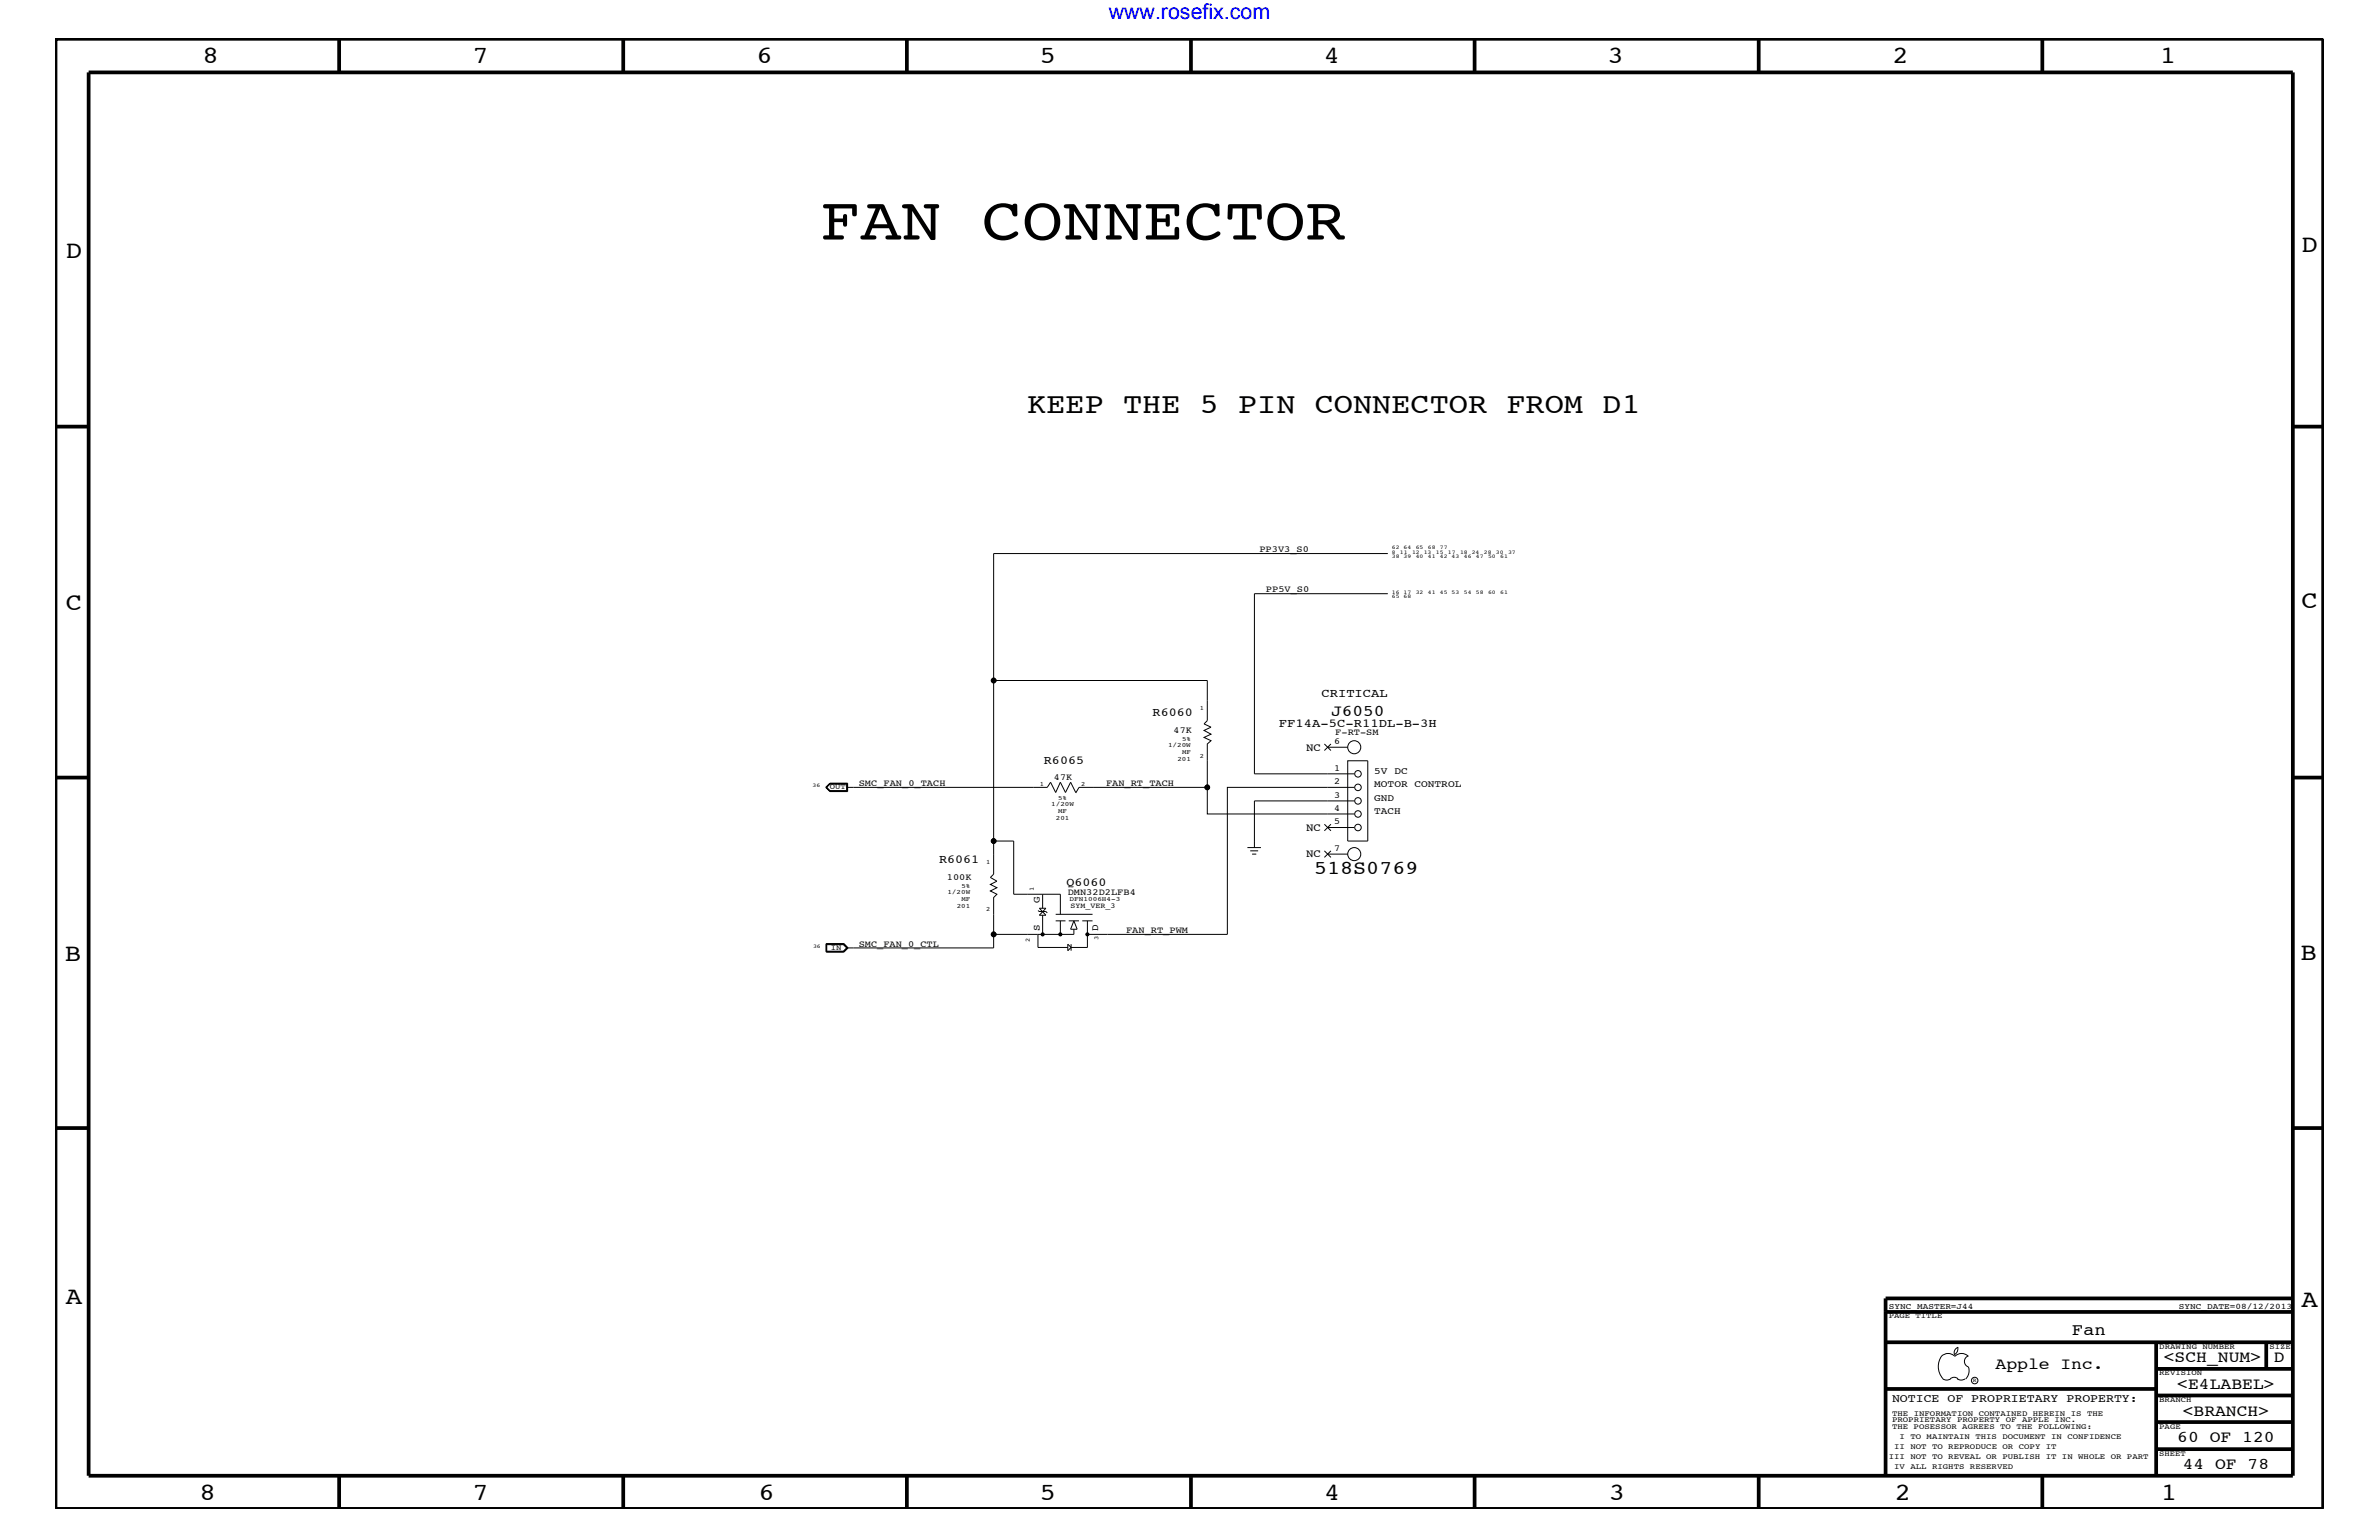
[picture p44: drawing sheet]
<svg xmlns="http://www.w3.org/2000/svg" width="432mm" height="279mm" viewBox="0 0 432 279" stroke-linecap="round" stroke-linejoin="round" font-family="sans-serif">
<defs><g id="words">
<text font-size="11.1" x="148.8" y="43.5">FAN CONNECTOR</text>
<text font-size="5.2" x="186.4" y="75">KEEP THE 5 PIN CONNECTOR FROM D1</text>
<g font-size="4.5">
<text x="36.7" y="11.5">8</text>
<text x="85.8" y="11.5">7</text>
<text x="137.3" y="11.5">6</text>
<text x="188.7" y="11.5">5</text>
<text x="240.3" y="11.5">4</text>
<text x="291.8" y="11.5">3</text>
<text x="343.5" y="11.5">2</text>
<text x="392" y="11.5">1</text>
<text x="11.9" y="46.8">D</text>
<text x="417.7" y="45.7">D</text>
<text x="11.9" y="110.6">C</text>
<text x="417.7" y="110.4">C</text>
<text x="11.8" y="174.3">B</text>
<text x="417.6" y="174.2">B</text>
<text x="11.9" y="236.7">A</text>
<text x="417.7" y="237.1">A</text>
<text x="36.2" y="272.1">8</text>
<text x="85.8" y="272.1">7</text>
<text x="137.7" y="272.1">6</text>
<text x="188.7" y="272.1">5</text>
<text x="240.4" y="272.1">4</text>
<text x="292" y="272.1">3</text>
<text x="343.9" y="272.1">2</text>
<text x="392.2" y="272.1">1</text>
</g>
<text font-size="3.9" fill="#00f" x="201.2" y="3.5">www.rosefix.com</text>
<text font-size="3.6" x="238.5" y="158.6">518S0769</text>
<g font-size="3">
<text x="241.6" y="130">J6050</text>
<text x="376" y="242.3">Fan</text>
<text x="362.2" y="248.4">Apple Inc.</text>
<text x="392.7" y="247.1">&lt;SCH_NUM&gt;</text>
<text x="395.2" y="252">&lt;E4LABEL&gt;</text>
<text x="412.7" y="247.1">D</text>
<text x="396.2" y="256.8">&lt;BRANCH&gt;</text>
<text x="395.2" y="261.6">60 OF 120</text>
<text x="396.2" y="266.6">44 OF 78</text>
</g>
<g font-size="2.2">
<text x="209.2" y="130">R6060</text>
<text x="232.1" y="131.9">FF14A-5C-R11DL-B-3H</text>
<text x="239.9" y="126.4">CRITICAL</text>
<text x="189.5" y="138.6">R6065</text>
<text x="170.4" y="156.7">R6061</text>
<text x="193.5" y="160.8">Q6060</text>
</g>
<text font-size="2.1" x="343.4" y="254.4">NOTICE OF PROPRIETARY PROPERTY:</text>
<g font-size="2">
<text x="237.1" y="136.2">NC</text>
<text x="237.1" y="155.6">NC</text>
<text x="237.1" y="150.7">NC</text>
</g>
<g font-size="1.8">
<text x="249.4" y="140.4">5V DC</text>
<text x="249.4" y="142.9">MOTOR CONTROL</text>
<text x="249.4" y="147.7">TACH</text>
<text x="249.4" y="145.3">GND</text>
<text x="188.7" y="163.9" transform="rotate(-90 188.7 163.9)">G</text>
<text x="188.7" y="168.9" transform="rotate(-90 188.7 168.9)">S</text>
<text x="199.3" y="168.9" transform="rotate(-90 199.3 168.9)">D</text>
</g>
<g font-size="1.7">
<text x="228.6" y="100.2">PP3V3_S0</text>
<text x="229.8" y="107.5">PP5V_S0</text>
<text x="213" y="133">47K</text>
<text x="242.1" y="135">6</text>
<text x="242.4" y="133.3">F-RT-SM</text>
<text x="155.9" y="142.6">SMC_FAN_0_TACH</text>
<text x="191.3" y="141.5">47K</text>
<text x="200.7" y="142.6">FAN_RT_TACH</text>
<text x="242.1" y="139.8">1</text>
<text x="242.1" y="142.3">2</text>
<text x="242.1" y="144.7">3</text>
<text x="242.1" y="147.1">4</text>
<text x="242.1" y="149.5">5</text>
<text x="242.1" y="154.4">7</text>
<text x="171.9" y="159.7">100K</text>
<text x="193.8" y="162.4">DMN32D2LFB4</text>
<text x="155.9" y="171.7">SMC_FAN_0_CTL</text>
<text x="204.4" y="169.3">FAN_RT_PWM</text>
</g>
<g font-size="1.5">
<text x="342.8" y="237.4">SYNC_MASTER=J44</text>
<text x="395.5" y="237.4">SYNC_DATE=08/12/2013</text>
</g>
<g font-size="1.4">
<text x="150.6" y="143.2">OUT</text>
<text x="194.3" y="164.7">SYM_VER_3</text>
<text x="150.8" y="172.3">IN</text>
<text x="342.8" y="239.2">PAGE TITLE</text>
<text x="391.9" y="244.7">DRAWING NUMBER</text>
<text x="411.9" y="244.7">SIZE</text>
<text x="391.9" y="249.5">REVISION</text>
<text x="343.4" y="256.8">THE INFORMATION CONTAINED HEREIN IS THE</text>
<text x="391.9" y="254.4">BRANCH</text>
<text x="343.4" y="258">PROPRIETARY PROPERTY OF APPLE INC.</text>
<text x="343.4" y="259.3">THE POSESSOR AGREES TO THE FOLLOWING:</text>
<text x="343.8" y="262.9">II NOT TO REPRODUCE OR COPY IT</text>
<text x="344.8" y="261.1">I TO MAINTAIN THIS DOCUMENT IN CONFIDENCE</text>
<text x="391.9" y="259.3">PAGE</text>
<text x="342.8" y="264.7">III NOT TO REVEAL OR PUBLISH IT IN WHOLE OR PART</text>
<text x="343.8" y="266.6">IV ALL RIGHTS RESERVED</text>
<text x="391.9" y="264.1">SHEET</text>
</g>
<g font-size="1.2">
<text x="217.8" y="128.9">1</text>
<text x="212" y="135.6">1/20W</text>
<text x="214.5" y="136.8">MF</text>
<text x="214.5" y="134.4">5%</text>
<text x="217.8" y="137.4">2</text>
<text x="188.7" y="142.5">1</text>
<text x="196.3" y="142.5">2</text>
<text x="213.7" y="138">201</text>
<text x="190.8" y="146.2">1/20W</text>
<text x="191.6" y="148.7">201</text>
<text x="192.1" y="145.1">5%</text>
<text x="192.1" y="147.5">MF</text>
<text x="174.5" y="161.1">5%</text>
<text x="179" y="156.8">1</text>
<text x="187.6" y="161.7" transform="rotate(-90 187.6 161.7)">1</text>
<text x="172" y="162.2">1/20W</text>
<text x="173.7" y="164.7">201</text>
<text x="174.5" y="163.5">MF</text>
<text x="179" y="165.3">2</text>
<text x="194.1" y="163.5">DFN1006H4-3</text>
<text x="186.9" y="170.9" transform="rotate(-90 186.9 170.9)">2</text>
<text x="199.4" y="170.6" transform="rotate(-90 199.4 170.6)">3</text>
</g>
<g font-size="1">
<text x="252.6" y="101.3">38 39</text>
<text x="252.6" y="99.6">62 64</text>
<text x="252.6" y="100.4">8</text>
<text x="254.1" y="100.4">11</text>
<text x="256.3" y="100.4">12 13</text>
<text x="257" y="101.3">40</text>
<text x="257" y="99.6">65</text>
<text x="259.2" y="101.3">41</text>
<text x="259.2" y="99.6">68</text>
<text x="260.6" y="100.4">15</text>
<text x="261.4" y="101.3">42 43</text>
<text x="261.4" y="99.6">77</text>
<text x="262.8" y="100.4">17</text>
<text x="265" y="100.4">18 24</text>
<text x="265.7" y="101.3">46</text>
<text x="267.9" y="101.3">47</text>
<text x="269.3" y="100.4">28</text>
<text x="270.1" y="101.3">50</text>
<text x="271.5" y="100.4">30</text>
<text x="272.3" y="101.3">61</text>
<text x="273.7" y="100.4">37</text>
<text x="252.6" y="107.7">16 17</text>
<text x="257" y="107.7">32</text>
<text x="259.2" y="107.7">41</text>
<text x="261.4" y="107.7">45 53</text>
<text x="265.7" y="107.7">54</text>
<text x="267.9" y="107.7">58</text>
<text x="270.1" y="107.7">60</text>
<text x="272.3" y="107.7">61</text>
<text x="252.6" y="108.6">65 68</text>
<text x="147.5" y="142.9">36</text>
<text x="147.6" y="172">36</text>
<text x="358.1" y="250.7">R</text>
</g>
</g></defs>
<g fill="none" stroke="#000" stroke-width=".18">
<path d="M251.9 100.4h-71.5v52.2M251.9 107.7h-24.2v32.7h18.1M180.4 123.5h38.7v7.2l-.6 .6 1.3 .6-1.3 .6 1.3 .7-1.3 .6 1.3 .6-.7 .6v12.7h26.7M240.4 135l1.2 1.2M241 135.6h3.6M241.6 135l-1.2 1.2M244.6 138h3.7v14.6h-3.7zM149.9 142.9l.7-.8h3.2v1.5h-3.2zM150 142.9l.6-.7h3.2v1.3h-3.2zM150 142.9l.6-.6h3.1v1.1h-3.1zM153.7 142.9h36.4l.6-1 .9 1.9 .9-1.9 .9 1.9 .9-1.9 1 1.9M219.1 142.9h-23.3l-.5 1"/>
<path d="M226.4 153.8h2.5M226.9 154.4h1.5M227.3 155h.7M240.4 154.4l1.2 1.2M240.4 149.5l1.2 1.2M241 155h3.6M241 150.1h4.8M241.6 154.4l-1.2 1.2M241.6 149.5l-1.2 1.2M245.8 142.9h-23v26.6h-25.4M245.8 145.3h-18.1v8.5M150 171.2h3.2l.7 .8-.7 .7h-3.2z"/>
<path d="M150 171.4h3.1l.6 .6M153.1 172.7l.7-.7-.7-.7h-3.1v1.4M153.2 171.2l.6 .8-.6 .7h-3.2M153.7 172l-.6 .6h-3.1M180.4 169.5v2.5h-26.7M188.4 165.2l.2 .2h1.2l.3 .2M188.4 169.5v2.4h5.4M188.6 164.8l1.2 1.3h-1.2l1.2-1.3zM189.2 162.2v2.6M189.2 166.1v3.4M191.6 165.9h6.7M191.6 167.1h1.8"/>
<path d="M192.5 165.9v-3.7h-8.5v-9.6h-3.6v6l-.6 .6 1.1 .7-1.1 .6 1.1 .6-1.1 .5 1.1 .6-.5 .6v6.7h14.5v-.9M192.5 167.1v2.4M193.8 171.3l.6 .6-.6 .6zM194 167.1h1.8M194.4 171.3v1.2M194.9 167.1l.6 1.5h-1.2zM196.4 167.1h1.9M197.4 167.1v4.8h-3M352.4 246.1a1.69 1.69 0 0 1 2.4 0M352.4 246a3.3 3.3 0 0 0 .3 4.1M352.6 250.2l.7 .2 .7-.2M354 250.2l.7-.3 .7 .3"/>
<path d="M354.8 246.1a1.69 1.69 0 0 1 2.5 0M355.3 250.2l.7 .2 .7-.2M355.3 244.4l.1 .3a1.18 1.18 0 0 1-.6 1M355.4 244.4a.99 .99 0 0 0-.6 1.4M357.2 246a1.04 1.04 0 0 0-.6 1 1.04 1.04 0 0 0 .6 1M357.3 248l.1 .7a2.11 2.11 0 0 1-.6 1.5"/>
<circle cx="180.4" cy="123.5" r=".42"/>
<circle cx="245.8" cy="135.6" r="1.19"/>
<circle cx="180.4" cy="152.6" r=".42"/>
<circle cx="219.1" cy="142.9" r=".42"/>
<circle cx="245.8" cy="155" r="1.19"/>
<circle cx="246.5" cy="145.3" r=".59"/>
<circle cx="246.5" cy="140.4" r=".59"/>
<circle cx="246.5" cy="150.1" r=".59"/>
<circle cx="246.5" cy="147.7" r=".59"/>
<circle cx="246.5" cy="142.9" r=".59"/>
<circle cx="180.4" cy="169.5" r=".42"/>
<circle cx="189.2" cy="169.5" r=".25"/>
<circle cx="192.5" cy="169.5" r=".25"/>
<circle cx="197.4" cy="169.5" r=".25"/>
<circle cx="358.4" cy="250.5" r=".59"/>
</g>
<g fill="#000">
<circle cx="180.3" cy="123.5" r=".42"/>
<circle cx="180.3" cy="152.6" r=".42"/>
<circle cx="219.1" cy="142.9" r=".42"/>
<circle cx="180.3" cy="169.5" r=".42"/>
<circle cx="189.2" cy="169.5" r=".25"/>
<circle cx="192.4" cy="169.5" r=".25"/>
<circle cx="197.4" cy="169.5" r=".25"/>
</g>
<g fill="none" stroke="#000" stroke-width=".68" stroke-linecap="butt">
<path d="M10.1 7h411.6v266.8h-411.6zM16.1 13.1h400.1v254.6h-400.1zM61.6 7v6.1M113.1 7v6.1M164.6 7v6.1M216.2 7v6.1M267.6 7v6.1M319.2 7v6.1M370.7 7v6.1M10.1 77.4h6M416.2 77.4h5.5M10.1 141.1h6"/>
<path d="M416.2 141.1h5.5M10.1 204.7h6M416.2 204.7h5.5M342.2 238h74M416.2 235.6h-74v32.1M342.2 252h49.2M342.2 243.5h74M391.4 248.4h24.8M391.4 243.5v24.2M391.4 258h24.8M391.4 253.2h24.8M411.3 243.5v4.9"/>
<path d="M61.6 267.7v6.1M113.1 267.7v6.1M164.6 267.7v6.1M216.2 268v5.8M267.6 267.7v6.1M319.2 267.7v6.1M370.7 267.7v6.1M391.4 262.9h24.8"/>
</g>
<use href="#words"/>
</svg>
